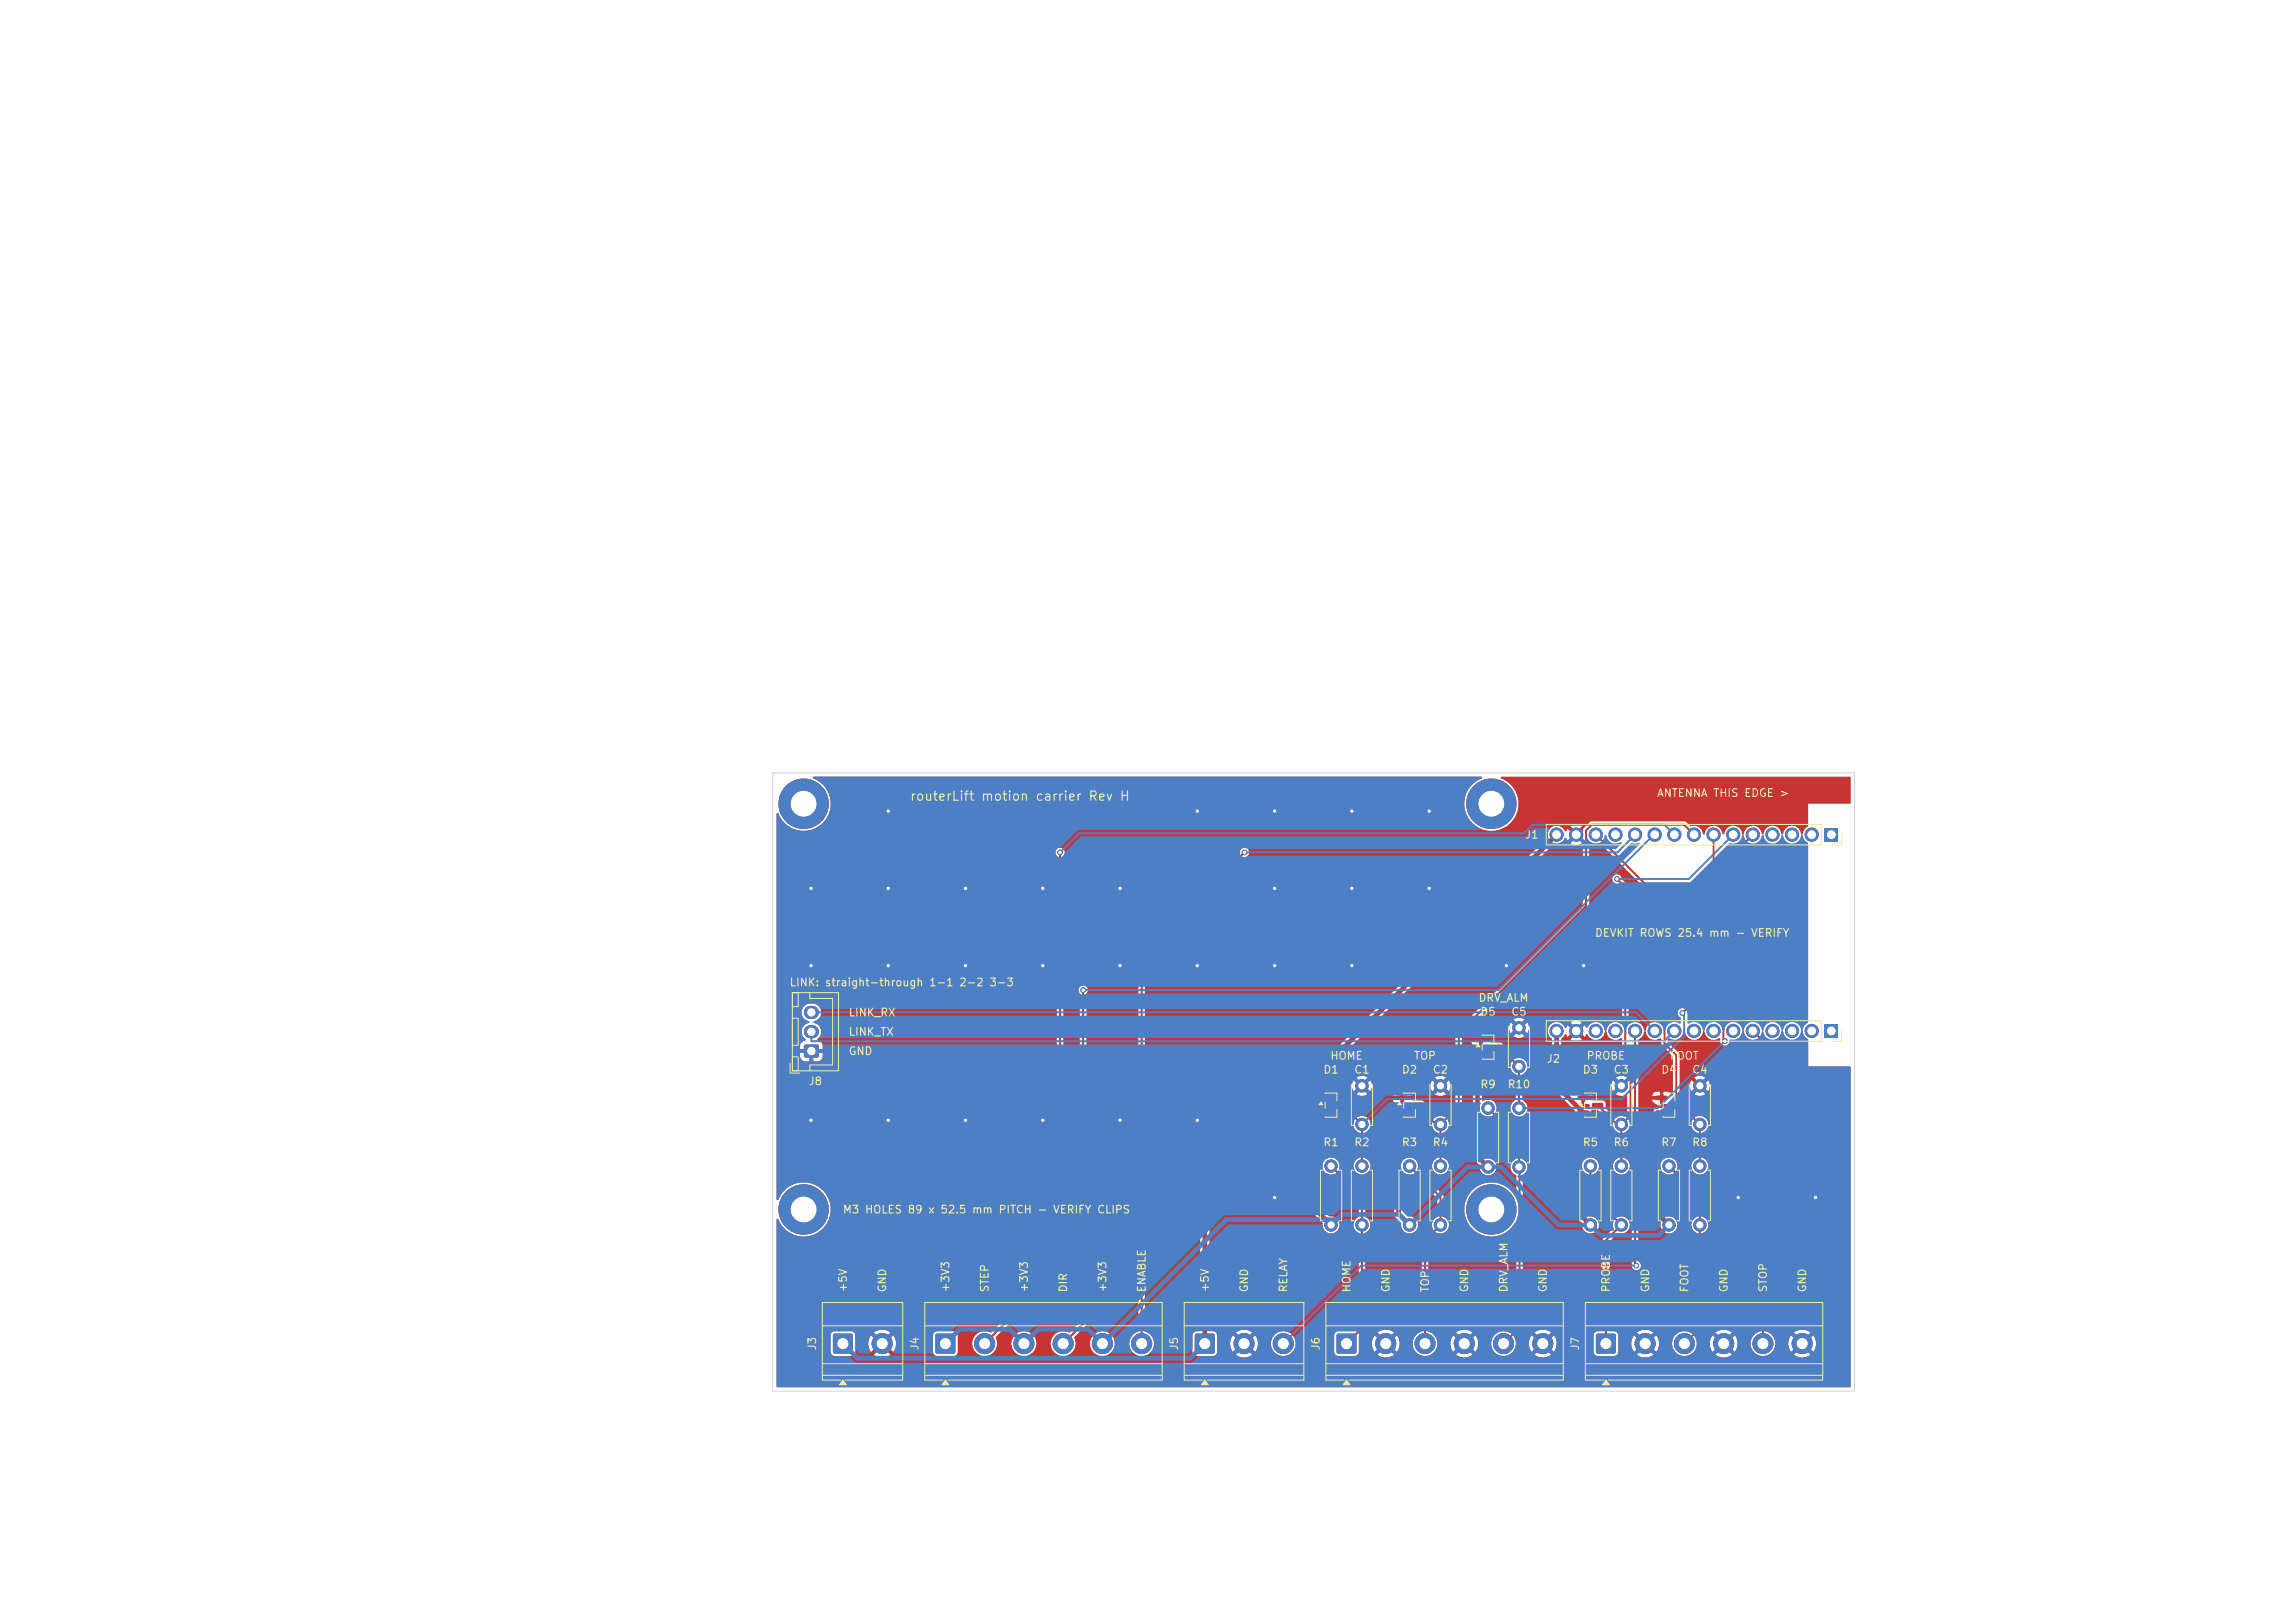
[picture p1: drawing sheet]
<svg xmlns="http://www.w3.org/2000/svg" width="297mm" height="210mm" viewBox="0 0 297 210" stroke-linecap="round" stroke-linejoin="round" font-family="sans-serif">
<defs><g id="words">
<text font-size="1.2" fill="#f2eda1" x="117.7" y="103.9">routerLift motion carrier Rev H</text>
<g font-size="1" fill="#f2eda1">
<text x="214.4" y="103.4">ANTENNA THIS EDGE &gt;</text>
<text x="197.3" y="108.8">J1</text>
<text x="206.3" y="121.5">DEVKIT ROWS 25.4 mm - VERIFY</text>
<text x="102.1" y="127.9">LINK: straight-through 1-1 2-2 3-3</text>
<text x="109.7" y="131.8">LINK_RX</text>
<text x="191.3" y="129.9">DRV_ALM</text>
<text x="191.5" y="131.7">D5</text>
<text x="195.5" y="131.7">C5</text>
<text x="109.7" y="134.3">LINK_TX</text>
<text x="109.7" y="136.8">GND</text>
<text x="172.1" y="137.4">HOME</text>
<text x="182.9" y="137.4">TOP</text>
<text x="200.1" y="137.8">J2</text>
<text x="205.2" y="137.4">PROBE</text>
<text x="216" y="137.4">FOOT</text>
<text x="104.6" y="140.7">J8</text>
<text x="171.2" y="139.2">D1</text>
<text x="175.2" y="139.2">C1</text>
<text x="181.3" y="139.2">D2</text>
<text x="185.3" y="139.2">C2</text>
<text x="191.5" y="141.1">R9</text>
<text x="195" y="141.1">R10</text>
<text x="204.7" y="139.2">D3</text>
<text x="208.7" y="139.2">C3</text>
<text x="214.9" y="139.2">D4</text>
<text x="218.9" y="139.2">C4</text>
<text x="171.2" y="148.6">R1</text>
<text x="175.2" y="148.6">R2</text>
<text x="181.3" y="148.6">R3</text>
<text x="185.3" y="148.6">R4</text>
<text x="204.7" y="148.6">R5</text>
<text x="208.7" y="148.6">R6</text>
<text x="214.9" y="148.6">R7</text>
<text x="218.9" y="148.6">R8</text>
<text x="109" y="157.3">M3 HOLES 89 x 52.5 mm PITCH - VERIFY CLIPS</text>
<text x="109.8" y="167.3" transform="rotate(-90 109.8 167.3)">+5V</text>
<text x="114.9" y="167.3" transform="rotate(-90 114.9 167.3)">GND</text>
<text x="123.1" y="167.3" transform="rotate(-90 123.1 167.3)">+3V3</text>
<text x="128.2" y="167.3" transform="rotate(-90 128.2 167.3)">STEP</text>
<text x="133.3" y="167.3" transform="rotate(-90 133.3 167.3)">+3V3</text>
<text x="138.3" y="167.3" transform="rotate(-90 138.3 167.3)">DIR</text>
<text x="143.4" y="167.3" transform="rotate(-90 143.4 167.3)">+3V3</text>
<text x="148.5" y="167.3" transform="rotate(-90 148.5 167.3)">ENABLE</text>
<text x="156.7" y="167.3" transform="rotate(-90 156.7 167.3)">+5V</text>
<text x="161.8" y="167.3" transform="rotate(-90 161.8 167.3)">GND</text>
<text x="166.8" y="167.3" transform="rotate(-90 166.8 167.3)">RELAY</text>
<text x="175" y="167.3" transform="rotate(-90 175 167.3)">HOME</text>
<text x="180.1" y="167.3" transform="rotate(-90 180.1 167.3)">GND</text>
<text x="185.2" y="167.3" transform="rotate(-90 185.2 167.3)">TOP</text>
<text x="190.3" y="167.3" transform="rotate(-90 190.3 167.3)">GND</text>
<text x="195.3" y="167.3" transform="rotate(-90 195.3 167.3)">DRV_ALM</text>
<text x="200.4" y="167.3" transform="rotate(-90 200.4 167.3)">GND</text>
<text x="208.6" y="167.3" transform="rotate(-90 208.6 167.3)">PROBE</text>
<text x="213.7" y="167.3" transform="rotate(-90 213.7 167.3)">GND</text>
<text x="218.7" y="167.3" transform="rotate(-90 218.7 167.3)">FOOT</text>
<text x="223.8" y="167.3" transform="rotate(-90 223.8 167.3)">GND</text>
<text x="228.9" y="167.3" transform="rotate(-90 228.9 167.3)">STOP</text>
<text x="234" y="167.3" transform="rotate(-90 234 167.3)">GND</text>
<text x="105.9" y="174.8" transform="rotate(-90 105.9 174.8)">J3</text>
<text x="119.1" y="174.8" transform="rotate(-90 119.1 174.8)">J4</text>
<text x="152.7" y="174.8" transform="rotate(-90 152.7 174.8)">J5</text>
<text x="171" y="174.8" transform="rotate(-90 171 174.8)">J6</text>
<text x="204.6" y="174.8" transform="rotate(-90 204.6 174.8)">J7</text>
</g>
</g></defs>
<g fill="#c83434" stroke="#c83434" stroke-width=".13">
<circle cx="104" cy="104" r="3.2"/>
<circle cx="216" cy="158.5" r=".8"/>
<circle cx="216" cy="150.9" r=".8"/>
</g>
<g fill="#c83434">
<path d="M190.9 134.3h1.4l.1 .1v.4l-.2 .1-1.2-.1-.1-.1z"/>
<path d="M190.9 136.2h1.4l.1 .1v.4l-.2 .1-1.2-.1-.1-.1z"/>
<path d="M192.8 135.2h1.4v.2v.3l-.1 .1h-1.2l-.1-.1z"/>
</g>
<circle cx="104" cy="156.5" r="3.2" fill="#c83434" stroke="#c83434" stroke-width=".13"/>
<path d="M104.1 135.2h.2h1.4h.2l.1 .2-.1 1.4-.2 .1h-1.4l-.2-.1-.1-.2z" fill="#c83434"/>
<path d="M104.9 133.5h.2M104.9 131h.2" fill="none" stroke="#c83434" stroke-width="1.7"/>
<path d="M107.9 172.6h.1h2.1h.2l.1 .2v2.1l-.1 .2-.2 .1h-2.1l-.1-.1-.1-.2v-2.1z" fill="#c83434"/>
<circle cx="114.2" cy="173.9" r="1.3" fill="#c83434" stroke="#c83434" stroke-width=".13"/>
<g fill="#c83434">
<path d="M214.4 141.8h1.3l.1 .1v.4l-.2 .1-1.2-.1-.1-.1z"/>
<path d="M214.4 143.7h1.3l.1 .1v.4l-.2 .1-1.2-.1-.1-.1z"/>
<path d="M216.2 142.7h1.4l.1 .2-.1 .3-.1 .1h-1.2l-.1-.1z"/>
</g>
<g fill="#c83434" stroke="#c83434" stroke-width=".13">
<circle cx="209.8" cy="145.5" r=".8"/>
<circle cx="209.8" cy="140.5" r=".8"/>
</g>
<path d="M236.1 132.6h1.8v1.7h-1.8z" fill="#c83434"/>
<g fill="#c83434" stroke="#c83434" stroke-width=".13">
<circle cx="234.5" cy="133.4" r=".85"/>
<circle cx="231.9" cy="133.4" r=".85"/>
<circle cx="229.4" cy="133.4" r=".85"/>
<circle cx="226.8" cy="133.4" r=".85"/>
<circle cx="224.3" cy="133.4" r=".85"/>
<circle cx="221.8" cy="133.4" r=".85"/>
<circle cx="219.2" cy="133.4" r=".85"/>
<circle cx="216.7" cy="133.4" r=".85"/>
<circle cx="214.1" cy="133.4" r=".85"/>
<circle cx="211.6" cy="133.4" r=".85"/>
<circle cx="209.1" cy="133.4" r=".85"/>
<circle cx="206.5" cy="133.4" r=".85"/>
<circle cx="204" cy="133.4" r=".85"/>
<circle cx="201.4" cy="133.4" r=".85"/>
</g>
<path d="M206.6 172.6h.2h2.1h.2v.2v2.1v.2l-.2 .1h-2.1l-.2-.1-.1-.2v-2.1z" fill="#c83434"/>
<g fill="#c83434" stroke="#c83434" stroke-width=".13">
<circle cx="212.9" cy="173.9" r="1.3"/>
<circle cx="218" cy="173.9" r="1.3"/>
<circle cx="223.1" cy="173.9" r="1.3"/>
<circle cx="228.1" cy="173.9" r="1.3"/>
<circle cx="233.2" cy="173.9" r="1.3"/>
<circle cx="186.4" cy="145.5" r=".8"/>
<circle cx="186.4" cy="140.5" r=".8"/>
<circle cx="182.4" cy="158.5" r=".8"/>
<circle cx="182.4" cy="150.9" r=".8"/>
</g>
<g fill="#c83434">
<path d="M170.6 141.8h1.4l.1 .1-.1 .4-.1 .1-1.2-.1-.1-.1z"/>
<path d="M170.6 143.7h1.4l.1 .1-.1 .4-.1 .1-1.2-.1-.1-.1z"/>
<path d="M172.5 142.7h1.3l.1 .2v.3l-.1 .1h-1.3v-.1z"/>
<path d="M236.1 107.2h1.8v1.7h-1.8z"/>
</g>
<g fill="#c83434" stroke="#c83434" stroke-width=".13">
<circle cx="234.5" cy="108" r=".85"/>
<circle cx="231.9" cy="108" r=".85"/>
<circle cx="229.4" cy="108" r=".85"/>
<circle cx="226.8" cy="108" r=".85"/>
<circle cx="224.3" cy="108" r=".85"/>
<circle cx="221.8" cy="108" r=".85"/>
<circle cx="219.2" cy="108" r=".85"/>
<circle cx="216.7" cy="108" r=".85"/>
<circle cx="214.1" cy="108" r=".85"/>
<circle cx="211.6" cy="108" r=".85"/>
<circle cx="209.1" cy="108" r=".85"/>
<circle cx="206.5" cy="108" r=".85"/>
<circle cx="204" cy="108" r=".85"/>
<circle cx="201.4" cy="108" r=".85"/>
<circle cx="186.4" cy="158.5" r=".8"/>
<circle cx="186.4" cy="150.9" r=".8"/>
<circle cx="193" cy="104" r="3.2"/>
<circle cx="220" cy="145.5" r=".8"/>
<circle cx="220" cy="140.5" r=".8"/>
<circle cx="196.6" cy="138" r=".8"/>
<circle cx="196.6" cy="133" r=".8"/>
<circle cx="209.8" cy="158.5" r=".8"/>
<circle cx="209.8" cy="150.9" r=".8"/>
</g>
<g fill="#c83434">
<path d="M204.2 141.8h1.3l.1 .1v.4l-.1 .1-1.3-.1-.1-.1z"/>
<path d="M204.2 143.7h1.3l.1 .1v.4l-.1 .1-1.3-.1-.1-.1z"/>
<path d="M206.1 142.7h1.3l.1 .2v.3l-.2 .1h-1.2l-.1-.1z"/>
</g>
<g fill="#c83434" stroke="#c83434" stroke-width=".13">
<circle cx="176.3" cy="145.5" r=".8"/>
<circle cx="176.3" cy="140.5" r=".8"/>
<circle cx="192.6" cy="151" r=".8"/>
<circle cx="192.6" cy="143.4" r=".8"/>
<circle cx="172.3" cy="158.5" r=".8"/>
<circle cx="172.3" cy="150.9" r=".8"/>
<circle cx="205.8" cy="158.5" r=".8"/>
<circle cx="205.8" cy="150.9" r=".8"/>
</g>
<path d="M121.1 172.6h.2h2.1h.2v.2v2.1v.2l-.2 .1h-2.1l-.2-.1-.1-.2v-2.1z" fill="#c83434"/>
<g fill="#c83434" stroke="#c83434" stroke-width=".13">
<circle cx="127.4" cy="173.9" r="1.3"/>
<circle cx="132.5" cy="173.9" r="1.3"/>
<circle cx="137.6" cy="173.9" r="1.3"/>
<circle cx="142.7" cy="173.9" r="1.3"/>
<circle cx="147.7" cy="173.9" r="1.3"/>
</g>
<g fill="#c83434">
<path d="M180.8 141.8h1.3l.1 .1v.4l-.1 .1-1.3-.1-.1-.1z"/>
<path d="M180.8 143.7h1.3l.1 .1v.4l-.1 .1-1.3-.1-.1-.1z"/>
<path d="M182.7 142.7h1.3l.1 .2v.3l-.2 .1h-1.2l-.1-.1z"/>
<path d="M154.7 172.6h.2h2.1h.1l.1 .2v2.1l-.1 .2-.1 .1h-2.1l-.2-.1-.1-.2v-2.1z"/>
</g>
<g fill="#c83434" stroke="#c83434" stroke-width=".13">
<circle cx="161" cy="173.9" r="1.3"/>
<circle cx="166.1" cy="173.9" r="1.3"/>
<circle cx="196.6" cy="151" r=".8"/>
<circle cx="196.6" cy="143.4" r=".8"/>
<circle cx="176.3" cy="158.5" r=".8"/>
<circle cx="176.3" cy="150.9" r=".8"/>
<circle cx="193" cy="156.5" r="3.2"/>
</g>
<path d="M173 172.6h.2h2.1h.2l.1 .2v2.1l-.1 .2-.2 .1h-2.1l-.2-.1v-.2v-2.1z" fill="#c83434"/>
<g fill="#c83434" stroke="#c83434" stroke-width=".13">
<circle cx="179.3" cy="173.9" r="1.3"/>
<circle cx="184.4" cy="173.9" r="1.3"/>
<circle cx="189.5" cy="173.9" r="1.3"/>
<circle cx="194.6" cy="173.9" r="1.3"/>
<circle cx="199.7" cy="173.9" r="1.3"/>
<circle cx="220" cy="158.5" r=".8"/>
<circle cx="220" cy="150.9" r=".8"/>
<circle cx="144.9" cy="124.9" r=".3"/>
<circle cx="134.9" cy="114.9" r=".3"/>
<circle cx="205" cy="124.9" r=".3"/>
<circle cx="185" cy="114.9" r=".3"/>
<circle cx="234.9" cy="154.9" r=".3"/>
<circle cx="164.9" cy="105" r=".3"/>
<circle cx="174.9" cy="124.9" r=".3"/>
<circle cx="115" cy="105" r=".3"/>
<circle cx="124.9" cy="124.9" r=".3"/>
<circle cx="154.9" cy="105" r=".3"/>
<circle cx="124.9" cy="114.9" r=".3"/>
<circle cx="134.9" cy="144.9" r=".3"/>
<circle cx="174.9" cy="105" r=".3"/>
<circle cx="105" cy="124.9" r=".3"/>
<circle cx="195" cy="124.9" r=".3"/>
<circle cx="164.9" cy="114.9" r=".3"/>
<circle cx="164.9" cy="124.9" r=".3"/>
<circle cx="154.9" cy="124.9" r=".3"/>
<circle cx="185" cy="105" r=".3"/>
<circle cx="174.9" cy="114.9" r=".3"/>
<circle cx="225" cy="154.9" r=".3"/>
<circle cx="154.9" cy="144.9" r=".3"/>
<circle cx="114.9" cy="144.9" r=".3"/>
<circle cx="105" cy="114.9" r=".3"/>
<circle cx="144.9" cy="114.9" r=".3"/>
<circle cx="134.9" cy="124.9" r=".3"/>
<circle cx="144.9" cy="144.9" r=".3"/>
<circle cx="164.9" cy="154.9" r=".3"/>
<circle cx="115" cy="114.9" r=".3"/>
<circle cx="124.9" cy="144.9" r=".3"/>
<circle cx="105" cy="144.9" r=".3"/>
<circle cx="115" cy="124.9" r=".3"/>
<circle cx="223.2" cy="134.7" r=".3"/>
<circle cx="209.3" cy="113.7" r=".3"/>
<circle cx="211.8" cy="163.8" r=".3"/>
<circle cx="217.7" cy="131.1" r=".3"/>
<circle cx="137.2" cy="110.3" r=".3"/>
<circle cx="140.2" cy="128.1" r=".3"/>
<circle cx="161.1" cy="110.3" r=".3"/>
</g>
<path d="M201.4 108l-45.5 45.5v20.4M191.6 136.5l-.4 .4v12.7l1.4 1.4M201.4 133.4v7.1l3.5 3.5-.5 .4v12.7l1.4 1.4M171.3 144l-.4 .4v12.7l1.4 1.4M181.5 144l-.5 .4v12.7l1.4 1.4M215 144l-.4 .4v12.7l1.4 1.4" fill="none" stroke="#c83434" stroke-width=".6"/>
<g fill="none" stroke="#c83434" stroke-width=".25">
<path d="M137.2 110.3v53.8l-9.8 9.8M161.1 110.3l-13.4 13.3v50.3M206.5 108l8.9 8.9v18.1l1.5 1.5v6.5h.6l2.5 2.5v5.4M209.3 113.7l1 1.1v21.9l.7 .7v6.9l-1.2 1.2M219.2 108l-1.3-1.3h-11.9l-.8 .8v9.7l-16.4 16.5v9.4l-2.4 2.4M221.8 108v19l-4.1 4.1M226.8 108l-3.8 3.8v22.7l.2 .2M140.2 128.1v43.2l-2.6 2.6M193.5 135.5h.6l2.5 2.5v5.4M211.6 133.4v30.2l.2 .2M226.8 133.4l1.3 1.3v39.2M172.3 150.9l4 4v17l-2 2"/>
<path d="M173.2 143h.6l2.5 2.5v5.4M182.4 150.9l4 4v3.6l-2 2v13.4M183.4 143l2.5 2.5h.5M186.4 145.5v5.4M192.6 143.4l4 4v24.4l-2 2.1M205.8 150.9v3.6l4 4-2 2v13.4M206.8 143l2.5 2.5h.5M209.8 145.5v5.4M216 150.9l4 4v17l-2 2"/>
</g>
<g fill="#c83434">
<path d="M100.5 105.3l.1-.1a3.5 3.5 0 0 0 5.8 1.3 3.5 3.5 0 0 0-1.2-5.8v-.1l.1-.1h86.4l.1 .1a3.5 3.5 0 0 0-.9 6.2 3.5 3.5 0 0 0 5.6-2.6 3.6 3.6 0 0 0-2.3-3.5v-.1l.1-.1h45.1l.1 3.4-5.5 .1v2.9l-.1 .1a1.5 1.5 0 0 0-.7 1h-.1a1.18 1.18 0 0 0-1.2-1.2 1.18 1.18 0 0 0-1.2 1.2h-.1a1.35 1.35 0 0 0-1.3-1.2 1.21 1.21 0 0 0-1.1 1.2h-.1a1.35 1.35 0 0 0-1.4-1.2 1.21 1.21 0 0 0-1 1.2h-.2a1.35 1.35 0 0 0-1.3-1.2 1.21 1.21 0 0 0-1.1 1.2h-.1a1.35 1.35 0 0 0-1.3-1.2 1.21 1.21 0 0 0-1.1 1.2h-.1a1.35 1.35 0 0 0-1.4-1.2l-.3 .1-.8-.6h-12l-.3 .1-.8 .8-.1 .3-.3 .4-.2-.3-.2-.1 .6-.6a1.33 1.33 0 0 0-1.5 0l.7 .6-.2 .1-.2 .3-.6-.7-.2 .4-.2-.1a1.18 1.18 0 0 0-1.5-.6 1.18 1.18 0 0 0-.7 1.4l-44.9 44.9-.1 .2v18.7l-.1 .1-.6 .1-.3 .4v2.3l.2 .3 .2 .1h2.4l.3-.1 .1-.3v-1.3h1.7l.1 .7 .3 .5 .8-.8 .3 .4-.8 .8 .1 .1a1.79 1.79 0 0 0 2.1-.1l-.9-.8 .4-.4 .8 .8 .3-.5 .1-.7h1.7v.3a1.61 1.61 0 0 0 2.4 1.2 1.61 1.61 0 0 0 0-2.7 1.61 1.61 0 0 0-2.4 1.2h-1.7l-.1-.4-.3-.5-.8 .8-.4-.3 .9-.9h-.1a1.79 1.79 0 0 0-2.1 0l.8 .9-.3 .3-.8-.8-.3 .5-.1 .4h-1.7l-.1-1.2-.3-.2-.6-.1v-15h13.8l.1 .3 .7 .7a1.13 1.13 0 0 0 1 1.4 1.13 1.13 0 0 0 1.3-1.2 1.13 1.13 0 0 0-1.4-1l-.5-.6v-4.9v-.1h.1a1.47 1.47 0 0 0 1.1 .2l3.1 3v2.4a1.22 1.22 0 0 0-.6 1.1 1.22 1.22 0 0 0 .6 1.1v12l-.6 .7h-2l-.4 .1-.1 .4v2.2l.1 .3 .3 .1h2.3l.3-.1 .1-.3 .1-1.3h1.6l.1 .7 .3 .5 .8-.8 .4 .4-.8 .8v.1a1.79 1.79 0 0 0 2.1-.1l-.8-.8 .3-.4 .9 .8a1.79 1.79 0 0 0 0-2.1l-.9 .8-.3-.3 .8-.9h-.1a1.79 1.79 0 0 0-2 0l.8 .9-.4 .3-.8-.8-.3 .5-.1 .4h-1.6v-.9l.7-.7 .1-.2v-12.4a1.13 1.13 0 0 0 .7-1 1.13 1.13 0 0 0-.7-1v-2.8l-3.4-3.4a1.13 1.13 0 0 0-.4-1.3 1.13 1.13 0 0 0-1.3 0l-.1-.1v-5.2l.1-.1h.4a.45 .45 0 0 0 .4-.4v-.6h1.4l1.4 1.5a1.29 1.29 0 0 0 .6 1.5v3.3a1.11 1.11 0 0 0-.4 1.7 1.11 1.11 0 0 0 1.7-.1 1.11 1.11 0 0 0-.4-1.7v-3.2v-.1a1.11 1.11 0 0 0 .6-1.5 1.11 1.11 0 0 0-1.5-.5l-1.5-1.6-.1-.3-.2-.2h-1.3l-.1-.1h7.6l.3 .4 .3 .2h.4v-.6h-9.6v.6h.5v.4h-1.4l-.3 .2-.1 .2v.6v12.9h-13.8v-3.4l11.5-11.5h2.1l.1 .3 .3 .2 .6 .1v-.6h-3.1l.5-.5h4.1a.65 .65 0 0 0-.6-.6h-.4v.6h-.5v-.6l-.6 .1-.3 .2-.1 .3h-1.6l1.4-1.4h5.1v.4l.2 .4 .7-.7v.2l.3 .2-.7 .7 .7 .2h6.5a.65 .65 0 0 0-.6-.6h-.4v.6h-.5v-.6l-.6 .1-.2 .2-.2 .3h-3.8l.6-.2-.7-.7 .3-.2 .1-.2 .6 .7 .2-.4 .1-.4h7.5v.4l.2 .4 .7-.7 .1 .2 .3 .2-.7 .7a1.29 1.29 0 0 0 1.4 0l-.6-.7 .2-.2 .1-.2 .7 .7a1.29 1.29 0 0 0 0-1.4l-.7 .7-.1-.3-.2-.1 .6-.7a1.29 1.29 0 0 0-1.4 0l.7 .7-.2 .1-.2 .3-.7-.7-.2 .6h-7.5l-.3-.6-.6 .7-.2-.3-.2-.1 .6-.7a1.29 1.29 0 0 0-1.4 0l.7 .7-.2 .1-.1 .3-.7-.7-.2 .6h-5.1l31.2-31.2 .2-.1a1.19 1.19 0 0 0 1.2-.7h.2l.2 .4 .6-.7 .1 .2 .3 .2-.7 .6a1.4 1.4 0 0 0 1.5 .1l.1 .1v7.8l-16.4 16.3v.2v9.3l-1.5 1.5h-.2a1.52 1.52 0 0 0-1.1 .2l-1.2-1.2-.1-.8-.3-.2-2.3-.1v.6h.5l.1 .4-1.5 .1-.2 .1-.2 .2v13.5l.1 .3 .8 .7a1.13 1.13 0 0 0 1 1.4 1.13 1.13 0 0 0 1.2-1.2 1.13 1.13 0 0 0-1.4-1l-.5-.6v-4.9l.1-.1h.1a1.47 1.47 0 0 0 1.1 .2l3.1 3v2.4a1.39 1.39 0 0 0-.7 1.6l-1.2 1.2-.1 .2v11.9a1.61 1.61 0 0 0-1.2 1.9 1.61 1.61 0 0 0 1.8 1.2 1.61 1.61 0 0 0 1.4-1.7h1.7l.1 .7 .3 .5 .8-.8 .3 .4-.8 .8a1.78 1.78 0 0 0 2.2 0l-.9-.8 .4-.4 .8 .8h.1a1.79 1.79 0 0 0-.1-2.1l-.8 .8-.4-.3 .9-.9h-.1a1.79 1.79 0 0 0-2.1 0l.8 .9-.3 .3-.8-.8-.3 .5-.1 .4h-1.7a1.9 1.9 0 0 0-1.2-1.5v-11.5l1.2-1.2a1.12 1.12 0 0 0 1.4-.6 1.12 1.12 0 0 0-.5-1.4l-.1-1.2h2.7v.4a3.5 3.5 0 0 0 2.7 3.2 3.5 3.5 0 0 0 3.8-1.6l.2 .1v13.2l-.8 .8h-.1a1.6 1.6 0 0 0-2.3 1 1.6 1.6 0 0 0 1.4 2.1 1.6 1.6 0 0 0 1.8-1.8h1.7v.7l.3 .5 .9-.8 .3 .4-.8 .8a1.78 1.78 0 0 0 2.1 0l-.8-.8 .4-.4 .8 .8h.1a1.79 1.79 0 0 0-.1-2.1l-.8 .8-.4-.3 .8-.9a1.79 1.79 0 0 0-2.1 0l.8 .9-.3 .3-.9-.8-.3 .5v.4h-1.7l-.2-.7 1-1 .1-.2v-19.8a1.13 1.13 0 0 0 .6-1 1.13 1.13 0 0 0-.7-1v-2.8l-3.4-3.4a1.13 1.13 0 0 0-.3-1.3 1.13 1.13 0 0 0-1.4 0l-.1-.2v-5.1l.1-.1h.4a.45 .45 0 0 0 .4-.4v-.6h1.4l1.4 1.5a1.29 1.29 0 0 0 .6 1.5v3.3a1.11 1.11 0 0 0-.4 1.7 1.11 1.11 0 0 0 1.8-.1 1.11 1.11 0 0 0-.5-1.7v-3.2l.1-.1a1.11 1.11 0 0 0 .5-1.5 1.11 1.11 0 0 0-1.4-.5l-1.6-1.6-.2-.4-.2-.1-2.3-.1v.6h.5l.1 .4-1.5 .1-.3 .1-.1 .2v13.5l.1 .3 .8 .7a1.13 1.13 0 0 0 1 1.4 1.13 1.13 0 0 0 1.2-1.2 1.13 1.13 0 0 0-1.4-1l-.5-.6v-4.9l.2-.1a1.5 1.5 0 0 0 1 .2l3.1 3v2.4a1.18 1.18 0 0 0-.1 2l.2 .2v2.5l-.1 .1a3.5 3.5 0 0 0-3.9-1.6 3.5 3.5 0 0 0-2.7 3.2h-2.7v-1.5v-.2l-3.3-3.3a1.13 1.13 0 0 0-.4-1.3 1.13 1.13 0 0 0-1.4 0l-.1-.1v-5.2l.2-.1h.3a.45 .45 0 0 0 .4-.4l.1-.6h.8l1.9 2a1.64 1.64 0 0 0 .7 1v3.3a1.11 1.11 0 0 0-.5 1.7 1.11 1.11 0 0 0 1.8-.1 1.11 1.11 0 0 0-.4-1.7l-.1-3.2 .1-.1a1.26 1.26 0 0 0 .6-1.5l1.6-1.6 .1-.2v-8.4h1.2l.1 .3 .3 .2 .6 .1v-.6h-2.2v-.5h3.7a.65 .65 0 0 0-.6-.5h-.4v.5h-.5v-.5h-.6l-.3 .2-.1 .3h-1.2v-.4l1-1h5.1v.4l.2 .4 .7-.7 .1 .2 .2 .2-.7 .7a1.29 1.29 0 0 0 1.5 0l-.7-.7 .3-.2 .1-.2 .7 .7a1.29 1.29 0 0 0 0-1.4l-.7 .7-.1-.2-.3-.2 .7-.7a1.29 1.29 0 0 0-1.5 0l.7 .7-.2 .2-.1 .2-.7-.7-.2 .6h-5.1l15.4-15.4 .1-.2v-8.2l.1-.2 .6 .3 .6-.1 8 8v15.2l-.1 .2a1.24 1.24 0 0 0-1.9 .9h-.2a1.35 1.35 0 0 0-1.3-1.2l-.6 .3-.1-.2v-17.5l-.1-.3-.8-.7a.62 .62 0 0 0-.6-.7 .62 .62 0 0 0-.7 .7 .62 .62 0 0 0 .7 .6l.6 .6v17.3l-.1 .2a1.24 1.24 0 0 0-1.9 .9h-.1a1.35 1.35 0 0 0-1.4-1.2 1.49 1.49 0 0 0-1 .8l-.3-.4-.6 .7-.2-.3-.2-.1 .6-.6v-.1a1.34 1.34 0 0 0-1.5 .1l.7 .6-.2 .1-.2 .3-.6-.7-.2 .3a.23 .23 0 0 1-.2 0 .23 .23 0 0 1-.1-.2 1.18 1.18 0 0 0-1.8 0 1.18 1.18 0 0 0 .2 1.7l.1 6.3 2.9 3.1v13.4l.2 .3 .7 .8a1.12 1.12 0 0 0 1.1 1.3 1.12 1.12 0 0 0 1.2-1.3 1.12 1.12 0 0 0-1.4-.9l-.6-.6v-4.9a.19 .19 0 0 1 .2-.1 .19 .19 0 0 1 .2 .2v2.7l3.4 3.4v.9l-1.3 1.2-.1 .2v11.7l-.1 .2h-.7l-.3 .2-.1 2.5 .2 .3 .2 .1h2.4l.3-.1 .1-.3v-1.3h1.7l.1 .7 .3 .5 .8-.8 .4 .4-.9 .8 .1 .1a1.79 1.79 0 0 0 2.1-.1l-.8-.8 .3-.4 .8 .8h.1a1.79 1.79 0 0 0-.1-2.1l-.8 .8-.3-.3 .8-.9h-.1a1.79 1.79 0 0 0-2.1 0l.9 .9-.4 .3-.8-.8-.3 .5-.1 .4h-1.7v-1.2l-.4-.2h-.6l-.1-.2v-11.4l1.1-1.2a1.12 1.12 0 0 0 1.5-1 1.12 1.12 0 0 0-1.5-1l-3.1-3.1v-2.5a1.12 1.12 0 0 0 .5-1.6 1.12 1.12 0 0 0-1.6-.3l-.2-.2v-5.1l.2-.1h.3a.45 .45 0 0 0 .4-.4l.1-.6h.8l1.9 2a1.43 1.43 0 0 0 .7 1v3.3a1.11 1.11 0 0 0-.4 1.7 1.11 1.11 0 0 0 1.7-.1 1.11 1.11 0 0 0-.4-1.7v-3.2v-.1a1.26 1.26 0 0 0 .6-1.5l.2-.1 .1 .2v18.6a.61 .61 0 0 0 .4 .6 .61 .61 0 0 0 .7-.3 .61 .61 0 0 0-.3-.8v-20.9h1.8l.1 .3 .3 .2 .6 .1v-.6h-2.8v-.5h2.8v-.6l-.6 .1-.3 .2-.1 .3h-1.8v-7.2l.1-.2a1.68 1.68 0 0 0 .7-1h.2a1.19 1.19 0 0 0 1.9 .9l.1 .2 .1 .8 1.4 1.5v4.9l-.2 .1-.1-.3-.3-.2-.6-.1v1.7h.5l.1 .4-1.5 .1-.3 .1-.1 .2v13.5l.1 .3 .8 .7a1.13 1.13 0 0 0 1 1.4 1.13 1.13 0 0 0 1.2-1.2 1.13 1.13 0 0 0-1.4-1l-.5-.6v-4.9v-.1h.2a1.46 1.46 0 0 0 1.1 .2l3 3 .1 2.4a1.19 1.19 0 0 0-.3 2l.3 .2v12l-.8 .8h-.1a1.6 1.6 0 0 0-2.3 1 1.6 1.6 0 0 0 1.4 2.1 1.6 1.6 0 0 0 1.8-1.8h1.7l.1 .7 .2 .5 .9-.8 .3 .4-.8 .8a1.78 1.78 0 0 0 2.1 0l-.8-.8 .4-.4 .8 .8h.1a1.79 1.79 0 0 0-.1-2.1l-.8 .8-.4-.3 .8-.9a1.79 1.79 0 0 0-2.1 0l.8 .9-.3 .3-.9-.8-.2 .5-.1 .4h-1.7l-.2-.7 .9-.9 .1-.2v-12.4a1.13 1.13 0 0 0 .7-1 1.13 1.13 0 0 0-.7-1v-2.8l-3.4-3.4a1.13 1.13 0 0 0-.3-1.3 1.13 1.13 0 0 0-1.4 0l-.1-.1v-5.2l.1-.1h.4a.45 .45 0 0 0 .4-.4v-.6h1.4l1.4 1.5a1.29 1.29 0 0 0 .7 1.5l-.1 3.3a1.11 1.11 0 0 0-.4 1.7 1.11 1.11 0 0 0 1.8-.1 1.11 1.11 0 0 0-.5-1.7v-3.2l.1-.1a1.11 1.11 0 0 0 .5-1.5 1.11 1.11 0 0 0-1.4-.5l-1.6-1.7a.61 .61 0 0 0-.6-.5l-.1-1.9h1.4v.4l.2 .4 .7-.7 .1 .2 .2 .2-.6 .7a1.29 1.29 0 0 0 1.4 0l-.7-.7 .3-.2 .1-.2 .7 .7a1.29 1.29 0 0 0 0-1.4l-.7 .7-.2-.3-.2-.1 .7-.7a1.29 1.29 0 0 0-1.4 0l.6 .7-.2 .1-.1 .3-.7-.7-.2 .6h-1.4v-3.9v-.2l-1.4-1.4-.1-.4 .1-.2a1.25 1.25 0 0 0 2-.9h.1l.1 .1a1.17 1.17 0 0 0 1.2 1.1 1.17 1.17 0 0 0 1.1-1.2h.1l.1 .1a1.17 1.17 0 0 0 1.9 .8l.1 .1v.2a.63 .63 0 0 0 .6 .7 .63 .63 0 0 0 .6-.7l.2-.1a1.18 1.18 0 0 0 1.5-1.1h.1l.1 .1a1.18 1.18 0 0 0 1.6 1l.4 .4v37.4a1.61 1.61 0 0 0-1.1 1.9 1.61 1.61 0 0 0 1.8 1.2 1.61 1.61 0 0 0 1.3-1.7h1.7l.1 .7 .3 .5 .8-.8 .4 .4-.9 .8a1.78 1.78 0 0 0 2.2 0l-.8-.8 .3-.4 .9 .8a1.79 1.79 0 0 0 0-2.1l-.9 .8-.3-.3 .8-.9h-.1a1.79 1.79 0 0 0-2.1 0l.9 .9-.4 .3-.8-.8-.3 .5-.1 .4h-1.7a1.9 1.9 0 0 0-1.1-1.5v-37.6l-.1-.2 .1-.1a1.19 1.19 0 0 0 2-.9h.1l.1 .1a1.17 1.17 0 0 0 1.2 1.1 1.17 1.17 0 0 0 1.1-1.2h.1l.1 .1a1.39 1.39 0 0 0 .7 1v3.5h5.4l.1 .1v41.3l-.1 .1h-138.8l-.1-.1v-6.6h7v2.2l.1 .3 .4 .2 2.3-.1 .2-.1 .2-.3v-1.3h1.7l.1 .7 .2 .5 .9-.8 .3 .4-.8 .8 .1 .1a1.79 1.79 0 0 0 2-.1l-.8-.8 .4-.4 .8 .8h.1a1.79 1.79 0 0 0-.1-2.1l-.8 .8-.4-.3 .5-.5h5.8l.1 2.2 .1 .3 .4 .2 2.4-.1 .2-.4v-1.3h1.9v.3a1.61 1.61 0 0 0 1.8 1.5 1.61 1.61 0 0 0 1.4-1.8h1.9v.3a1.61 1.61 0 0 0 1.7 1.5 1.61 1.61 0 0 0 1.5-1.8h1.9v.3a1.61 1.61 0 0 0 1.7 1.5 1.61 1.61 0 0 0 1.5-1.8h1.9v.3a1.61 1.61 0 0 0 1.7 1.5 1.61 1.61 0 0 0 1.5-1.8h1.8v.3a1.61 1.61 0 0 0 2.7 1.1 1.61 1.61 0 0 0-.6-2.8v-48.5l12.8-12.9a.62 .62 0 0 0 .7-.6 .62 .62 0 0 0-.7-.6 .62 .62 0 0 0-.6 .6l-13 13-.1 .2v48.7l-.1 .1a1.59 1.59 0 0 0-1.1 1.4h-1.8l-.1-.2a1.61 1.61 0 0 0-1.7-1.2 1.61 1.61 0 0 0-1.4 1.4h-1.9l-.2-.6 1.5-1.6 .1-.2v-42.7a.62 .62 0 0 0 0-.9 .62 .62 0 0 0-.9 0 .62 .62 0 0 0 0 .9v42.4l-1.3 1.4h-.1a1.6 1.6 0 0 0-2.3 1.3h-1.9v-.2a1.61 1.61 0 0 0-1.7-1.2 1.61 1.61 0 0 0-1.5 1.4h-1.9l-.2-.6 8.7-8.7 .1-.3v-53.3a.62 .62 0 0 0 0-.9 .62 .62 0 0 0-.9 0 .62 .62 0 0 0 .1 .9v53.1l-8.5 8.5h-.2a1.6 1.6 0 0 0-2.3 1.3h-1.9v-1l-.1-.3-.3-.1h-2.2a.54 .54 0 0 0-.6 .5h-5.8l.3-.4a1.78 1.78 0 0 0-2.1 0l.8 .9-.3 .3-.9-.8-.2 .5-.1 .4h-1.7v-1l-.3-.4h-2.4a.54 .54 0 0 0-.5 .5h-7v-15l.1-.1h.1a3.5 3.5 0 0 0 5.4 1.6 3.5 3.5 0 0 0 0-5.6 3.5 3.5 0 0 0-5.4 1.6h-.1l-.1-.1v-19.8h3v.4h1.1l-.1 .1 .1 .3h-1.1a.91 .91 0 0 0 .3 1 .91 .91 0 0 0 1 .2v-1l.1 .1 .3-.1v1h.6a.83 .83 0 0 0 .7-1.2h-1.1l.1-.1-.1-.3h1.1v-.4a.93 .93 0 0 0-.7-.8v-.2a1.17 1.17 0 0 0 .4-1.2 1.17 1.17 0 0 0-.9-.9v-.1a1.2 1.2 0 0 0 1-1.1 1.2 1.2 0 0 0-.9-1.2 1.19 1.19 0 0 0-1.6 .6 1.19 1.19 0 0 0 .6 1.5l.3 .2v.1a1.22 1.22 0 0 0-.9 .9 1.22 1.22 0 0 0 .4 1.3v.1a.85 .85 0 0 0-.7 .8h-3z"/>
<path d="M202.5 133.8h.2l.2 .4 .6-.7 .1 .2 .3 .2-.7 .6a1.33 1.33 0 0 0 1.5 0l-.6-.6 .3-.2 .1-.2 .6 .7 .2-.4h.1a1.19 1.19 0 0 0 1.3 .7 1.19 1.19 0 0 0 1-1.1h.2a1.19 1.19 0 0 0 1.9 .9l.1 .2v2.3l.7 .8v1.6l-.1 .1a1.5 1.5 0 0 0-1.4 .1l.7 .7-.2 .1-.2 .3-.7-.7a1.29 1.29 0 0 0 0 1.4l.7-.7 .1 .2 .3 .2-.7 .7a1.63 1.63 0 0 0 1.4 .1l.1 2.4-.4 .4a1.36 1.36 0 0 0-1.2 .1l-1.2-1.2v-.6l-.2-.4-2.5-.1v.6h.6v.4l-.1 .1-.5-.1-.4-.4-.1-1.1h1.5l-.2-.4-.3-.1-.5-.1v.6h-.5v-.6l-.4 .1-.3 .1-.2 .3h-.2l-1.4-1.4-.1-5.9z"/>
</g>
<g fill="#4d7fc4" stroke="#4d7fc4" stroke-width=".13">
<circle cx="104" cy="104" r="3.2"/>
<circle cx="216" cy="158.5" r=".8"/>
<circle cx="216" cy="150.9" r=".8"/>
<circle cx="104" cy="156.5" r="3.2"/>
</g>
<path d="M104.1 135.2h.2h1.4h.2l.1 .2-.1 1.4-.2 .1h-1.4l-.2-.1-.1-.2z" fill="#4d7fc4"/>
<path d="M104.9 133.5h.2M104.9 131h.2" fill="none" stroke="#4d7fc4" stroke-width="1.7"/>
<path d="M107.9 172.6h.1h2.1h.2l.1 .2v2.1l-.1 .2-.2 .1h-2.1l-.1-.1-.1-.2v-2.1z" fill="#4d7fc4"/>
<g fill="#4d7fc4" stroke="#4d7fc4" stroke-width=".13">
<circle cx="114.2" cy="173.9" r="1.3"/>
<circle cx="209.8" cy="145.5" r=".8"/>
<circle cx="209.8" cy="140.5" r=".8"/>
</g>
<path d="M236.1 132.6h1.8v1.7h-1.8z" fill="#4d7fc4"/>
<g fill="#4d7fc4" stroke="#4d7fc4" stroke-width=".13">
<circle cx="234.5" cy="133.4" r=".85"/>
<circle cx="231.9" cy="133.4" r=".85"/>
<circle cx="229.4" cy="133.4" r=".85"/>
<circle cx="226.8" cy="133.4" r=".85"/>
<circle cx="224.3" cy="133.4" r=".85"/>
<circle cx="221.8" cy="133.4" r=".85"/>
<circle cx="219.2" cy="133.4" r=".85"/>
<circle cx="216.7" cy="133.4" r=".85"/>
<circle cx="214.1" cy="133.4" r=".85"/>
<circle cx="211.6" cy="133.4" r=".85"/>
<circle cx="209.1" cy="133.4" r=".85"/>
<circle cx="206.5" cy="133.4" r=".85"/>
<circle cx="204" cy="133.4" r=".85"/>
<circle cx="201.4" cy="133.4" r=".85"/>
</g>
<path d="M206.6 172.6h.2h2.1h.2v.2v2.1v.2l-.2 .1h-2.1l-.2-.1-.1-.2v-2.1z" fill="#4d7fc4"/>
<g fill="#4d7fc4" stroke="#4d7fc4" stroke-width=".13">
<circle cx="212.9" cy="173.9" r="1.3"/>
<circle cx="218" cy="173.9" r="1.3"/>
<circle cx="223.1" cy="173.9" r="1.3"/>
<circle cx="228.1" cy="173.9" r="1.3"/>
<circle cx="233.2" cy="173.9" r="1.3"/>
<circle cx="186.4" cy="145.5" r=".8"/>
<circle cx="186.4" cy="140.5" r=".8"/>
<circle cx="182.4" cy="158.5" r=".8"/>
<circle cx="182.4" cy="150.9" r=".8"/>
</g>
<path d="M236.1 107.2h1.8v1.7h-1.8z" fill="#4d7fc4"/>
<g fill="#4d7fc4" stroke="#4d7fc4" stroke-width=".13">
<circle cx="234.5" cy="108" r=".85"/>
<circle cx="231.9" cy="108" r=".85"/>
<circle cx="229.4" cy="108" r=".85"/>
<circle cx="226.8" cy="108" r=".85"/>
<circle cx="224.3" cy="108" r=".85"/>
<circle cx="221.8" cy="108" r=".85"/>
<circle cx="219.2" cy="108" r=".85"/>
<circle cx="216.7" cy="108" r=".85"/>
<circle cx="214.1" cy="108" r=".85"/>
<circle cx="211.6" cy="108" r=".85"/>
<circle cx="209.1" cy="108" r=".85"/>
<circle cx="206.5" cy="108" r=".85"/>
<circle cx="204" cy="108" r=".85"/>
<circle cx="201.4" cy="108" r=".85"/>
<circle cx="186.4" cy="158.5" r=".8"/>
<circle cx="186.4" cy="150.9" r=".8"/>
<circle cx="193" cy="104" r="3.2"/>
<circle cx="220" cy="145.5" r=".8"/>
<circle cx="220" cy="140.5" r=".8"/>
<circle cx="196.6" cy="138" r=".8"/>
<circle cx="196.6" cy="133" r=".8"/>
<circle cx="209.8" cy="158.5" r=".8"/>
<circle cx="209.8" cy="150.9" r=".8"/>
<circle cx="176.3" cy="145.5" r=".8"/>
<circle cx="176.3" cy="140.5" r=".8"/>
<circle cx="192.6" cy="151" r=".8"/>
<circle cx="192.6" cy="143.4" r=".8"/>
<circle cx="172.3" cy="158.5" r=".8"/>
<circle cx="172.3" cy="150.9" r=".8"/>
<circle cx="205.8" cy="158.5" r=".8"/>
<circle cx="205.8" cy="150.9" r=".8"/>
</g>
<path d="M121.1 172.6h.2h2.1h.2v.2v2.1v.2l-.2 .1h-2.1l-.2-.1-.1-.2v-2.1z" fill="#4d7fc4"/>
<g fill="#4d7fc4" stroke="#4d7fc4" stroke-width=".13">
<circle cx="127.4" cy="173.9" r="1.3"/>
<circle cx="132.5" cy="173.9" r="1.3"/>
<circle cx="137.6" cy="173.9" r="1.3"/>
<circle cx="142.7" cy="173.9" r="1.3"/>
<circle cx="147.7" cy="173.9" r="1.3"/>
</g>
<path d="M154.7 172.6h.2h2.1h.1l.1 .2v2.1l-.1 .2-.1 .1h-2.1l-.2-.1-.1-.2v-2.1z" fill="#4d7fc4"/>
<g fill="#4d7fc4" stroke="#4d7fc4" stroke-width=".13">
<circle cx="161" cy="173.9" r="1.3"/>
<circle cx="166.1" cy="173.9" r="1.3"/>
<circle cx="196.6" cy="151" r=".8"/>
<circle cx="196.6" cy="143.4" r=".8"/>
<circle cx="176.3" cy="158.5" r=".8"/>
<circle cx="176.3" cy="150.9" r=".8"/>
<circle cx="193" cy="156.5" r="3.2"/>
</g>
<path d="M173 172.6h.2h2.1h.2l.1 .2v2.1l-.1 .2-.2 .1h-2.1l-.2-.1v-.2v-2.1z" fill="#4d7fc4"/>
<g fill="#4d7fc4" stroke="#4d7fc4" stroke-width=".13">
<circle cx="179.3" cy="173.9" r="1.3"/>
<circle cx="184.4" cy="173.9" r="1.3"/>
<circle cx="189.5" cy="173.9" r="1.3"/>
<circle cx="194.6" cy="173.9" r="1.3"/>
<circle cx="199.7" cy="173.9" r="1.3"/>
<circle cx="220" cy="158.5" r=".8"/>
<circle cx="220" cy="150.9" r=".8"/>
<circle cx="144.9" cy="124.9" r=".3"/>
<circle cx="134.9" cy="114.9" r=".3"/>
<circle cx="205" cy="124.9" r=".3"/>
<circle cx="185" cy="114.9" r=".3"/>
<circle cx="234.9" cy="154.9" r=".3"/>
<circle cx="164.9" cy="105" r=".3"/>
<circle cx="174.9" cy="124.9" r=".3"/>
<circle cx="115" cy="105" r=".3"/>
<circle cx="124.9" cy="124.9" r=".3"/>
<circle cx="154.9" cy="105" r=".3"/>
<circle cx="124.9" cy="114.9" r=".3"/>
<circle cx="134.9" cy="144.9" r=".3"/>
<circle cx="174.9" cy="105" r=".3"/>
<circle cx="105" cy="124.9" r=".3"/>
<circle cx="195" cy="124.9" r=".3"/>
<circle cx="164.9" cy="114.9" r=".3"/>
<circle cx="164.9" cy="124.9" r=".3"/>
<circle cx="154.9" cy="124.9" r=".3"/>
<circle cx="185" cy="105" r=".3"/>
<circle cx="174.9" cy="114.9" r=".3"/>
<circle cx="225" cy="154.9" r=".3"/>
<circle cx="154.9" cy="144.9" r=".3"/>
<circle cx="114.9" cy="144.9" r=".3"/>
<circle cx="105" cy="114.9" r=".3"/>
<circle cx="144.9" cy="114.9" r=".3"/>
<circle cx="134.9" cy="124.9" r=".3"/>
<circle cx="144.9" cy="144.9" r=".3"/>
<circle cx="164.9" cy="154.9" r=".3"/>
<circle cx="115" cy="114.9" r=".3"/>
<circle cx="124.9" cy="144.9" r=".3"/>
<circle cx="105" cy="144.9" r=".3"/>
<circle cx="115" cy="124.9" r=".3"/>
<circle cx="223.2" cy="134.7" r=".3"/>
<circle cx="209.3" cy="113.7" r=".3"/>
<circle cx="211.8" cy="163.8" r=".3"/>
<circle cx="217.7" cy="131.1" r=".3"/>
<circle cx="137.2" cy="110.3" r=".3"/>
<circle cx="140.2" cy="128.1" r=".3"/>
<circle cx="161.1" cy="110.3" r=".3"/>
</g>
<path d="M172.3 158.5l1.3-1.4h7.5l1.3 1.4 7.5-7.5h4.3l7.5 7.5h4.1l1.4 1.4h7.4l1.4-1.4M172.9 157.8h-14.2l-16 16.1-1.9-1.9h-6.4l-1.9 1.9-1.8-1.9h-6.5l-1.9 1.9M109.1 173.9l1.9 1.8h43l1.9-1.8" fill="none" stroke="#4d7fc4" stroke-width=".6"/>
<path d="M211.6 108l-2.3 2.3h-48.2M214.1 108h-.1l-20.1 20.1h-53.7M216.7 108l-1.3-1.3h-17.1l-1.1 1.1h-57.5l-2.5 2.5M224.3 108l-5.7 5.7h-9.3M105 131h106.7l2.4 2.4M216.7 133.4l-1.3 1.3h-110.4v-1.2M217.7 131.1l.2 .2v2.8l-8 8.1h-30.3l-3.3 3.3M223.2 134.7l-8.7 8.7h-17.9M211.8 163.8h-35.6l-10.1 10.1" fill="none" stroke="#4d7fc4" stroke-width=".25"/>
<g fill="#4d7fc4">
<path d="M100.5 105.3l.1-.1a3.5 3.5 0 0 0 5.8 1.3 3.5 3.5 0 0 0-1.2-5.8v-.1l.1-.1h86.4l.1 .1a3.6 3.6 0 0 0-2.3 3.2 3.6 3.6 0 0 0 2 3.4l-.1 .2h-51.8l-.2 .1-2.2 2.2a.61 .61 0 0 0-.6 .7 .61 .61 0 0 0 .7 .5 .61 .61 0 0 0 .5-.6l2.1-2.1h57.4l.2-.1 1-.9 1.9-.1 .1 .1a1.19 1.19 0 0 0 .3 1.8 1.19 1.19 0 0 0 1.7-.6h.2l.2 .4 .6-.7 .1 .2 .3 .2-.7 .6a1.33 1.33 0 0 0 1.5 0l-.6-.6 .3-.2 .1-.2 .6 .7 .2-.4 .2 .1a1.17 1.17 0 0 0 1.2 .6 1.17 1.17 0 0 0 1-1.1h.1l.1 .1a1.23 1.23 0 0 0 1.9 .9v.2l-.7 .7h-47.6a.62 .62 0 0 0-.9-.1 .62 .62 0 0 0 0 .9 .62 .62 0 0 0 .9 0h47.9l.2-.1 1.5-1.5h1l.1 .1-18.5 18.5h-53.1a.62 .62 0 0 0-.8 0 .62 .62 0 0 0 0 .9 .62 .62 0 0 0 .8-.1h53.4h.2l14.4-14.4 .1-.1a.68 .68 0 0 0 1 .2l9-.1 5.1-5a1.27 1.27 0 0 0 1.6-1l.1-.1h.2a1.18 1.18 0 0 0 1.1 1.2 1.18 1.18 0 0 0 1.2-1.2h.1l.1 .1a1.17 1.17 0 0 0 1.2 1.1 1.17 1.17 0 0 0 1.2-1.2h.1l.1 .1a1.17 1.17 0 0 0 1.2 1.1 1.17 1.17 0 0 0 1.1-1.2h.1l.1 .1a1.48 1.48 0 0 0 .7 1v23.2a1.57 1.57 0 0 0-.8 1.1h-.1a1.18 1.18 0 0 0-1.2-1.2 1.18 1.18 0 0 0-1.2 1.2h-.1a1.35 1.35 0 0 0-1.3-1.2 1.21 1.21 0 0 0-1.1 1.2h-.1a1.35 1.35 0 0 0-1.4-1.2 1.21 1.21 0 0 0-1 1.2h-.2a1.35 1.35 0 0 0-1.3-1.2 1.21 1.21 0 0 0-1.1 1.2h-.1a1.35 1.35 0 0 0-1.3-1.2 1.21 1.21 0 0 0-1.1 1.2h-.1a1.35 1.35 0 0 0-1.4-1.2l-.6 .3-.1-.1-.1-1.3a.62 .62 0 0 0-.5-.6 .62 .62 0 0 0-.7 .4 .62 .62 0 0 0 .4 .8v.8a1.24 1.24 0 0 0-2 .9h-.1a1.35 1.35 0 0 0-1.4-1.2l-.4 .1-1.6-1.6-.2-.1h-105.5l-.1-.1a1.25 1.25 0 0 0-1.8-.6 1.25 1.25 0 0 0-.4 1.8l.3 .3 .4 .2v.1a1.22 1.22 0 0 0-.9 .9 1.22 1.22 0 0 0 .4 1.3v.1a.85 .85 0 0 0-.7 .8v.4h1.1l-.1 .1 .1 .3h-1.1a.91 .91 0 0 0 .3 1 .91 .91 0 0 0 1 .2v-1l.1 .1 .3-.1v1h.6a.83 .83 0 0 0 .7-1.2h-1.1l.1-.1-.1-.3h1.1v-.6h.1h108.8l.8-.7 .5 .1v.2l-5.4 5.4h-.2l-.2-.4-.7 .7-.1-.3-.2-.1 .7-.7a1.28 1.28 0 0 0-1.5 0l.7 .7-.2 .1-.2 .3-.7-.7a1.29 1.29 0 0 0 0 1.4l.7-.7 .1 .2 .3 .2-.8 .9h-21.7l-.8-.9 .2-.2 .1-.2 .7 .7a1.29 1.29 0 0 0 0-1.4l-.7 .7-.1-.3-.2-.1 .6-.7a1.29 1.29 0 0 0-1.4 0l.7 .7-.2 .1-.2 .3-.7-.7a1.29 1.29 0 0 0 0 1.4l.7-.7 .1 .2 .3 .2-.8 .9h-6.2l-2.7 2.6a1.2 1.2 0 0 0-1.5 1 1.1 1.1 0 0 0 1.1 1.2 1.1 1.1 0 0 0 1.1-1.2h7.9v.2a1.1 1.1 0 0 0 1.2 1 1.1 1.1 0 0 0 1-1.2h21.2v.2a1.1 1.1 0 0 0 1.2 1 1.1 1.1 0 0 0 1-1.2h8v.2a1.1 1.1 0 0 0 1.7 .8 1.1 1.1 0 0 0 0-1.8 1.1 1.1 0 0 0-1.7 .8h-8v-.2a1.1 1.1 0 0 0-1.2-.8 1.1 1.1 0 0 0-1 1h-21.2v-.2a1.1 1.1 0 0 0-1.2-.8 1.1 1.1 0 0 0-1 1h-7.9l-.1-.3 2.5-2.5h11.7l.1 .2a1.12 1.12 0 0 0 1 1.7 1.12 1.12 0 0 0 .9-1.8l.1-.1h1.9l.1 .1a1.14 1.14 0 0 0 .4 1.6 1.14 1.14 0 0 0 1.6-.5h17l.2-.1 3.7-3.7h.2a1.76 1.76 0 0 0 .2 1.2l.7-.7 .1 .2 .2 .2-.6 .7a1.29 1.29 0 0 0 1.4 0l-.7-.7 .3-.2 .1-.2 .7 .7a1.29 1.29 0 0 0 0-1.4l-.7 .7-.2-.3-.2-.1 .7-.7-.6-.2-.6 .1v-.2l3.7-3.8a.7 .7 0 0 0 .6-.7l.2-.1a1.18 1.18 0 0 0 1.5-1.1h.1l.1 .1a1.17 1.17 0 0 0 1.2 1.1 1.17 1.17 0 0 0 1.1-1.2h.1l.1 .1a1.17 1.17 0 0 0 1.2 1.1 1.17 1.17 0 0 0 1.2-1.2h.1l.1 .1a1.17 1.17 0 0 0 1.2 1.1 1.17 1.17 0 0 0 1.1-1.2h.1l.1 .1a1.48 1.48 0 0 0 .7 1v3.5h5.4l.1 .1v41.3l-.1 .1h-138.8l-.1-.1v-6.6h7v2.1l.1 .4 .4 .2h1.9l.7 .7 .3 .1h43.2l.3-.1 .8-.7h1.8l.4-.2 .1-.4v-1.2h1.7l.1 .7 .3 .5 .8-.8 .3 .4-.8 .8 .1 .1a1.79 1.79 0 0 0 2.1-.1l-.9-.8 .4-.4 .8 .8 .3-.5 .1-.7h1.7v.3a1.61 1.61 0 0 0 2 1.4 1.61 1.61 0 0 0 1-2.3l.3-.3h4.9v2.2l.1 .3 .4 .2 2.2-.1 .3-.1 .1-.3 .1-1.3h1.6l.1 .7 .3 .5 .8-.8 .4 .4-.8 .8a1.78 1.78 0 0 0 2.1 0l-.8-.8 .3-.4 .9 .8 .2-.5 .1-.7h1.7v.3a1.61 1.61 0 0 0 1.7 1.5 1.61 1.61 0 0 0 1.5-1.8h1.7l.1 .7 .3 .5 .8-.8 .3 .4-.8 .8a1.78 1.78 0 0 0 2.2 0l-.9-.8 .4-.4 .8 .8 .3-.5 .1-.7h1.7v.3a1.61 1.61 0 0 0 1.7 1.5 1.61 1.61 0 0 0 1.5-1.8h1.7v.7l.3 .5 .9-.8 .3 .4-.8 .8a1.78 1.78 0 0 0 2.1 0l-.8-.8 .4-.4 .8 .8h.1a1.79 1.79 0 0 0-.1-2.1l-.8 .8-.4-.3 .5-.5h5.8v2.2l.2 .3 .3 .2 2.3-.1 .3-.1 .1-.3v-1.3h1.7l.1 .7 .3 .5 .8-.8 .4 .4-.9 .8a1.78 1.78 0 0 0 2.2 0l-.8-.8 .3-.4 .8 .8 .3-.5 .1-.7h1.7v.3a1.61 1.61 0 0 0 1.7 1.5 1.61 1.61 0 0 0 1.5-1.8h1.7l.1 .7 .2 .5 .9-.8 .3 .4-.8 .8a1.78 1.78 0 0 0 2.1 0l-.8-.8 .4-.4 .8 .8 .3-.5 .1-.7h1.6v.3a1.61 1.61 0 0 0 1.8 1.5 1.61 1.61 0 0 0 1.4-1.8h1.7l.1 .7 .3 .5 .8-.8 .4 .4-.9 .8a1.78 1.78 0 0 0 2.2 0l-.8-.8 .3-.4 .9 .8a1.79 1.79 0 0 0 0-2.1l-.9 .8-.3-.3 .8-.9h-.1a1.79 1.79 0 0 0-2.1 0l.9 .9-.4 .3-.8-.8-.3 .5-.1 .4h-1.7a1.61 1.61 0 0 0-1.6-1.5 1.61 1.61 0 0 0-1.6 1.5h-1.6l-.1-.4-.3-.5-.8 .8-.4-.3 .8-.9a1.79 1.79 0 0 0-2.1 0l.8 .9-.3 .3-.9-.8-.2 .5-.1 .4h-1.7a1.61 1.61 0 0 0-1.6-1.5 1.61 1.61 0 0 0-1.6 1.5h-1.7l-.1-.4-.3-.5-.8 .8-.3-.3 .8-.9h-.1a1.79 1.79 0 0 0-2.1 0l.9 .9-.4 .3-.8-.8-.3 .5-.1 .4h-1.7v-1l-.3-.4h-2.4a.54 .54 0 0 0-.5 .5h-5.8l.3-.4a1.78 1.78 0 0 0-2.1 0l.8 .9-.3 .3-.9-.8-.3 .5v.4h-1.7a1.61 1.61 0 0 0-1.6-1.5 1.61 1.61 0 0 0-1.6 1.5h-1.7l-.1-.4-.3-.5-.8 .8-.4-.3 .9-.9h-.1a1.79 1.79 0 0 0-2.1 0l.8 .9-.3 .3-.8-.8-.3 .5-.1 .4h-1.7a1.61 1.61 0 0 0-1.6-1.5 1.61 1.61 0 0 0-1.6 1.5h-1.7l-.1-.4-.2-.5-.9 .8-.3-.3 .8-.9h-.1a1.79 1.79 0 0 0-2 0l.8 .9-.4 .3-.8-.8-.3 .5-.1 .4h-1.6l-.1-1-.2-.4h-2.4a.54 .54 0 0 0-.5 .5h-4.9l8.6-8.6h35a.61 .61 0 0 0 .8-.1 .61 .61 0 0 0 0-.8 .61 .61 0 0 0-.9 0h-35.2l-.2 .1-9 9h-.1a1.6 1.6 0 0 0-2.3 1.3h-1.7l-.1-.4-.3-.5-.8 .8-.4-.3 .9-.9h-.1a1.79 1.79 0 0 0-2.1 0l.8 .9-.3 .3-.8-.8-.3 .5-.1 .4h-1.7v-1l-.3-.4h-2.4a.54 .54 0 0 0-.5 .5v1.8l-.5 .5h-4.8l-.1-.1a1.62 1.62 0 0 0 0-2.3 1.62 1.62 0 0 0-2.3 0 1.62 1.62 0 0 0 0 2.3l-.1 .1h-2.6l-.1-.1a1.9 1.9 0 0 0 .4-1.8l14.7-14.7 12.1-.1 .1 .1a1.13 1.13 0 0 0 1.3 1.1 1.13 1.13 0 0 0 1-1.4l.5-.5h1.3l.1 .1a1.13 1.13 0 0 0 .9 1.8 1.13 1.13 0 0 0 1-1.7l.1-.2h3.5l.5 .6a1.11 1.11 0 0 0 1 1.3 1.11 1.11 0 0 0 1.2-1.2h1.8v.2a1.1 1.1 0 0 0 1.7 .8 1.1 1.1 0 0 0 0-1.8 1.1 1.1 0 0 0-1.7 .8h-1.8v-.1l1.9-2h4.1v.4a3.5 3.5 0 0 0 5.3 2.8 3.5 3.5 0 0 0 0-6 3.5 3.5 0 0 0-5.3 2.8h-4.1l4.7-4.7h1.6a1.17 1.17 0 0 0 1.9 0h.4l7.4 7.4 .2 .1 3.3 .1a1.31 1.31 0 0 0 1.2 .4l.7 .7 .3 .2h7.6l.3-.2 .8-.7a1.11 1.11 0 0 0 1.3-1.2h1.8v.2a1.1 1.1 0 0 0 1.7 .8 1.1 1.1 0 0 0 0-1.8 1.1 1.1 0 0 0-1.7 .8h-1.8v-.2a1.13 1.13 0 0 0-1.4-.8 1.13 1.13 0 0 0-.8 1.4l-.6 .5h-3.4l-.1-.1a1.13 1.13 0 0 0-.9-1.8 1.13 1.13 0 0 0-1 1.7l-.1 .2h-1.3l-.6-.6a1.14 1.14 0 0 0-.7-1.2 1.14 1.14 0 0 0-1.4 .4h-2.8l-5.6-5.6v-.2a1.15 1.15 0 0 0 1.3-1.3h7v.2a1.1 1.1 0 0 0 1.2 1 1.1 1.1 0 0 0 1-1.2h1.8v.2a1.1 1.1 0 0 0 1.2 1 1.1 1.1 0 0 0 1-1.2h4v.2a1.1 1.1 0 0 0 1.2 1 1.1 1.1 0 0 0 1-1.2h1.8v.2a1.1 1.1 0 0 0 1.7 .8 1.1 1.1 0 0 0 0-1.9 1.1 1.1 0 0 0-1.7 .9h-1.8v-.2a1.1 1.1 0 0 0-1.2-.8 1.1 1.1 0 0 0-1 1h-4v-.2a1.1 1.1 0 0 0-1.2-.8 1.1 1.1 0 0 0-1 1h-1.8v-.2a1.1 1.1 0 0 0-1.2-.8 1.1 1.1 0 0 0-1 1l-7.1-.1a1.12 1.12 0 0 0-1.2-.8 1.12 1.12 0 0 0-.9 1.3h-.2l-.8-.8h-1a1.17 1.17 0 0 0-1.9 0h-1.8l-.3 .1-6.9 6.9h-.4l-.8-.7-.3-.2h-7.6l-.3 .2-.6 .5-14.1 .1-15.2 15-.1 .1a1.77 1.77 0 0 0-1.2 0l-.8-.9-.3-.1h-6.6l-.3 .1-.9 .9a1.77 1.77 0 0 0-1.2 0l-.9-.9-.3-.1h-6.6l-.3 .1-.7 .8h-1.8l-.4 .1-.2 .4v2.3h-5l-.1-.1a1.83 1.83 0 0 0 0-2.2l-.8 .8-.4-.3 .8-.9a1.79 1.79 0 0 0-2.1 0l.8 .9-.3 .3-.9-.8v.1a2.04 2.04 0 0 0 0 2.2h-1.4l-.6-.5v-1.9l-.2-.3-.2-.1h-2.4l-.3 .1-.1 .4h-7v-15l.1-.1a3.5 3.5 0 0 0 4.4 2.2 3.5 3.5 0 0 0 2.4-4.3 3.5 3.5 0 0 0-4.3-2.5 3.6 3.6 0 0 0-2.4 2.2h-.1l-.1-.1v-4.4h70.7a1.1 1.1 0 0 0 1.1 1.2 1.1 1.1 0 0 0 1.1-1.2h1.8v.2a1.1 1.1 0 0 0 1.1 1 1.1 1.1 0 0 0 1.1-1.2h3.9v.2a1.1 1.1 0 0 0 1.2 1 1.1 1.1 0 0 0 1-1.2h1.8v.2a1.1 1.1 0 0 0 1.7 .8 1.1 1.1 0 0 0 0-1.9 1.1 1.1 0 0 0-1.7 .9h-1.8v-.2a1.1 1.1 0 0 0-1.2-.8 1.1 1.1 0 0 0-1 1h-3.9l-.1-.2a1.1 1.1 0 0 0-1.1-.8 1.1 1.1 0 0 0-1 1h-1.8l-.1-.2a1.1 1.1 0 0 0-1.1-.8 1.1 1.1 0 0 0-1 1h-70.7v-10.4h74.5v.4l.2 .4 .7-.7v.2l.3 .2-.6 .7a1.29 1.29 0 0 0 1.4 0l-.7-.7 .3-.2 .1-.2 .7 .7a1.29 1.29 0 0 0-.1-1.4l-.6 .7-.2-.3-.2-.1 .6-.7a1.29 1.29 0 0 0-1.4 0l.7 .7-.2 .1-.1 .3-.7-.7-.2 .6h-74.5v-2.5h95a1.1 1.1 0 0 0 1.5 1.1 1.1 1.1 0 0 0 .3-1.8 1.1 1.1 0 0 0-1.8 .5v.2h-95z"/>
<path d="M105.3 132.2l.1-.1a1.51 1.51 0 0 0 .9-.7h105.2l.9 .8v.2h-.1a1.2 1.2 0 0 0-1.9 1h-.1a1.35 1.35 0 0 0-1.3-1.2 1.21 1.21 0 0 0-1.1 1.2h-.1a1.35 1.35 0 0 0-1.4-1.2 1.49 1.49 0 0 0-1 .8l-.3-.4-.6 .7-.2-.3-.2-.1 .6-.6a1.33 1.33 0 0 0-1.5 0l.7 .6-.2 .1-.2 .3-.6-.7-.2 .3a.23 .23 0 0 1-.2 0 .23 .23 0 0 1-.1-.2 1.16 1.16 0 0 0-1.7-.2 1.16 1.16 0 0 0-.1 1.7l-.2 .1h-3l-.1-.1v-.1l-.7-.7 .3-.2 .1-.2 .7 .7a1.29 1.29 0 0 0 0-1.4l-.7 .7-.1-.2-.3-.2 .7-.7a1.29 1.29 0 0 0-1.5 0l.7 .7-.2 .2-.1 .2-.7-.7a1.29 1.29 0 0 0 0 1.4l.7-.7 .1 .2 .2 .2-.7 .7 .1 .1-.1 .1h-89.6l-.1-.1a1.3 1.3 0 0 0-.8-1.9z"/>
</g>
<path d="M191.3 135.1l.2 .4h-.5zM191.8 134l1.5-.1v1M191.8 135.1v.8M193.3 136.1v1l-1.5-.1M214.9 151.4h-.3v6.6h.3M217 151.4h.4v6.6h-.4" fill="none" stroke="#f2eda1" stroke-width=".13"/>
<path d="M191.3 135.1l.2 .4h-.5z" fill="#f2eda1"/>
<path d="M102.3 137.6v1.3h1.2M102.5 128.4h6v10.2h-6zM102.5 128.5h.8v1.7h-.8zM102.5 131.8h.8v3.4h-.8zM102.5 136.8h.8v1.7h-.8zM104.8 128.5v.7h3v8.6h-3v.8M106.4 171.6h10.4M106.4 176.5h10.4M106.4 178h10.4M108.8 178.6h-2.4v-10.1h10.4v10.1h-7.4M109.1 178.6l.4 .6h-.9z" fill="none" stroke="#f2eda1" stroke-width=".13"/>
<path d="M109.1 178.6l.4 .6h-.9z" fill="#f2eda1"/>
<path d="M214.7 142.6l.2 .3h-.5zM215.2 141.5l1.5-.1v1M215.2 142.6v.8M216.7 143.6v1l-1.5-.1" fill="none" stroke="#f2eda1" stroke-width=".13"/>
<path d="M214.7 142.6l.2 .3h-.5z" fill="#f2eda1"/>
<path d="M200.1 132.1h35.6v2.6h-35.6zM238.3 133.4v1.3h-1.3M208.8 140.4h-.3v5.2h.3M210.9 140.4h.3v5.2h-.3M205.2 171.6h30.7M205.2 176.5h30.7M205.2 178h30.7M207.5 178.6h-2.3v-10.1h30.7v10.1h-27.8M207.8 178.6l.5 .6h-.9z" fill="none" stroke="#f2eda1" stroke-width=".13"/>
<path d="M207.8 178.6l.5 .6h-.9z" fill="#f2eda1"/>
<path d="M171 142.6l.2 .3h-.5zM171.5 141.5l1.5-.1v1M171.5 142.6v.8M173 143.6v1l-1.5-.1M181.4 151.4h-.4v6.6h.4M183.5 151.4h.3v6.6h-.3M185.4 140.4h-.4v5.2h.4M187.4 140.4h.4v5.2h-.4" fill="none" stroke="#f2eda1" stroke-width=".13"/>
<path d="M171 142.6l.2 .3h-.5z" fill="#f2eda1"/>
<g fill="none" stroke="#f2eda1" stroke-width=".13">
<path d="M200.1 106.7h35.6v2.6h-35.6zM238.3 108v1.3h-1.3M195.5 132.9h-.3v5.2h.3M197.6 132.9h.3v5.2h-.3M185.4 151.4h-.4v6.6h.4M187.5 151.4h.3v6.6h-.3M204.5 142.6l.3 .3h-.5zM205.1 141.5l1.5-.1v1M205.1 142.6v.8M206.6 143.6v1l-1.5-.1M208.8 151.4h-.3v6.6h.3M210.9 151.4h.3v6.6h-.3"/>
<path d="M219 140.4h-.4v5.2h.4M221 140.4h.4v5.2h-.4"/>
</g>
<path d="M204.5 142.6l.3 .3h-.5z" fill="#f2eda1"/>
<g fill="none" stroke="#f2eda1" stroke-width=".13">
<path d="M171.2 151.4h-.3v6.6h.3M173.3 151.4h.3v6.6h-.3M175.2 140.4h-.3v5.2h.3M177.3 140.4h.3v5.2h-.3M191.5 143.9h-.3v6.6h.3M193.6 143.9h.3v6.6h-.3M204.8 151.4h-.3v6.6h.3M206.9 151.4h.3v6.6h-.3M119.7 171.6h30.7M119.7 176.5h30.7M119.7 178h30.7M122 178.6h-2.3v-10.1h30.7v10.1h-27.8"/>
<path d="M122.3 178.6l.5 .6h-.9z"/>
</g>
<path d="M122.3 178.6l.5 .6h-.9z" fill="#f2eda1"/>
<path d="M181.1 142.6l.3 .3h-.5zM181.7 141.5l1.5-.1v1M181.7 142.6v.8M183.2 143.6v1l-1.5-.1" fill="none" stroke="#f2eda1" stroke-width=".13"/>
<path d="M181.1 142.6l.3 .3h-.5z" fill="#f2eda1"/>
<path d="M153.3 171.6h15.4M153.3 176.5h15.4M153.3 178h15.4M155.6 178.6h-2.3v-10.1h15.4v10.1h-12.5M155.9 178.6l.5 .6h-.9z" fill="none" stroke="#f2eda1" stroke-width=".13"/>
<path d="M155.9 178.6l.5 .6h-.9z" fill="#f2eda1"/>
<path d="M175.2 151.4h-.3v6.6h.3M177.3 151.4h.3v6.6h-.3M195.5 143.9h-.3v6.6h.3M197.6 143.9h.3v6.6h-.3M171.6 171.6h30.7M171.6 176.5h30.7M171.6 178h30.7M174 178.6h-2.4v-10.1h30.7v10.1h-27.7M174.3 178.6l.4 .6h-.9z" fill="none" stroke="#f2eda1" stroke-width=".13"/>
<path d="M174.3 178.6l.4 .6h-.9z" fill="#f2eda1"/>
<path d="M218.9 151.4h-.3v6.6h.3M221 151.4h.4v6.6h-.4" fill="none" stroke="#f2eda1" stroke-width=".13"/>
<path d="M100 100h140v80h-140z" fill="none" stroke="#d0d2cd" stroke-width=".13"/>
<g fill="#fff" stroke="#fff" stroke-width=".13">
<circle cx="145" cy="125" r=".15"/>
<circle cx="135" cy="115" r=".15"/>
<circle cx="204.9" cy="125" r=".15"/>
<circle cx="184.9" cy="115" r=".15"/>
<circle cx="234.9" cy="155" r=".15"/>
<circle cx="165" cy="104.9" r=".15"/>
<circle cx="174.9" cy="125" r=".15"/>
<circle cx="115" cy="104.9" r=".15"/>
<circle cx="125" cy="125" r=".15"/>
<circle cx="155" cy="104.9" r=".15"/>
<circle cx="125" cy="115" r=".15"/>
<circle cx="135" cy="145" r=".15"/>
<circle cx="175" cy="104.9" r=".15"/>
<circle cx="104.9" cy="125" r=".15"/>
<circle cx="194.9" cy="125" r=".15"/>
<circle cx="164.9" cy="115" r=".15"/>
<circle cx="164.9" cy="125" r=".15"/>
<circle cx="154.9" cy="125" r=".15"/>
<circle cx="185" cy="104.9" r=".15"/>
<circle cx="174.9" cy="115" r=".15"/>
<circle cx="224.9" cy="155" r=".15"/>
<circle cx="154.9" cy="145" r=".15"/>
<circle cx="115" cy="145" r=".15"/>
<circle cx="104.9" cy="115" r=".15"/>
<circle cx="145" cy="115" r=".15"/>
<circle cx="135" cy="125" r=".15"/>
<circle cx="145" cy="145" r=".15"/>
<circle cx="164.9" cy="154.9" r=".15"/>
<circle cx="115" cy="115" r=".15"/>
<circle cx="125" cy="145" r=".15"/>
<circle cx="104.9" cy="145" r=".15"/>
<circle cx="115" cy="125" r=".15"/>
<circle cx="223.2" cy="134.7" r=".15"/>
<circle cx="209.3" cy="113.7" r=".15"/>
<circle cx="211.8" cy="163.8" r=".15"/>
<circle cx="217.7" cy="131.1" r=".15"/>
<circle cx="137.2" cy="110.3" r=".15"/>
<circle cx="140.2" cy="128.1" r=".15"/>
<circle cx="161.1" cy="110.3" r=".15"/>
<circle cx="104" cy="104" r="1.6"/>
<circle cx="216" cy="158.5" r=".4"/>
<circle cx="216" cy="150.9" r=".4"/>
<circle cx="104" cy="156.5" r="1.6"/>
<circle cx="105" cy="136" r=".47"/>
<circle cx="105" cy="133.5" r=".48"/>
<circle cx="105" cy="131" r=".47"/>
<circle cx="109.1" cy="173.9" r=".65"/>
<circle cx="114.2" cy="173.9" r=".65"/>
<circle cx="209.8" cy="145.5" r=".4"/>
<circle cx="209.8" cy="140.5" r=".4"/>
<circle cx="237" cy="133.4" r=".5"/>
<circle cx="234.5" cy="133.4" r=".5"/>
<circle cx="231.9" cy="133.4" r=".5"/>
<circle cx="229.4" cy="133.4" r=".5"/>
<circle cx="226.8" cy="133.4" r=".5"/>
<circle cx="224.3" cy="133.4" r=".5"/>
<circle cx="221.8" cy="133.4" r=".5"/>
<circle cx="219.2" cy="133.4" r=".5"/>
<circle cx="216.7" cy="133.4" r=".5"/>
<circle cx="214.1" cy="133.4" r=".5"/>
<circle cx="211.6" cy="133.4" r=".5"/>
<circle cx="209.1" cy="133.4" r=".5"/>
<circle cx="206.5" cy="133.4" r=".5"/>
<circle cx="204" cy="133.4" r=".5"/>
<circle cx="201.4" cy="133.4" r=".5"/>
<circle cx="207.8" cy="173.9" r=".65"/>
<circle cx="212.9" cy="173.9" r=".65"/>
<circle cx="218" cy="173.9" r=".65"/>
<circle cx="223.1" cy="173.9" r=".65"/>
<circle cx="228.1" cy="173.9" r=".65"/>
<circle cx="233.2" cy="173.9" r=".65"/>
<circle cx="186.4" cy="145.5" r=".4"/>
<circle cx="186.4" cy="140.5" r=".4"/>
<circle cx="182.4" cy="158.5" r=".4"/>
<circle cx="182.4" cy="150.9" r=".4"/>
<circle cx="237" cy="108" r=".5"/>
<circle cx="234.5" cy="108" r=".5"/>
<circle cx="231.9" cy="108" r=".5"/>
<circle cx="229.4" cy="108" r=".5"/>
<circle cx="226.8" cy="108" r=".5"/>
<circle cx="224.3" cy="108" r=".5"/>
<circle cx="221.8" cy="108" r=".5"/>
<circle cx="219.2" cy="108" r=".5"/>
<circle cx="216.7" cy="108" r=".5"/>
<circle cx="214.1" cy="108" r=".5"/>
<circle cx="211.6" cy="108" r=".5"/>
<circle cx="209.1" cy="108" r=".5"/>
<circle cx="206.5" cy="108" r=".5"/>
<circle cx="204" cy="108" r=".5"/>
<circle cx="201.4" cy="108" r=".5"/>
<circle cx="186.4" cy="158.5" r=".4"/>
<circle cx="186.4" cy="150.9" r=".4"/>
<circle cx="193" cy="104" r="1.6"/>
<circle cx="220" cy="145.5" r=".4"/>
<circle cx="220" cy="140.5" r=".4"/>
<circle cx="196.6" cy="138" r=".4"/>
<circle cx="196.6" cy="133" r=".4"/>
<circle cx="209.8" cy="158.5" r=".4"/>
<circle cx="209.8" cy="150.9" r=".4"/>
<circle cx="176.3" cy="145.5" r=".4"/>
<circle cx="176.3" cy="140.5" r=".4"/>
<circle cx="192.6" cy="151" r=".4"/>
<circle cx="192.6" cy="143.4" r=".4"/>
<circle cx="172.3" cy="158.5" r=".4"/>
<circle cx="172.3" cy="150.9" r=".4"/>
<circle cx="205.8" cy="158.5" r=".4"/>
<circle cx="205.8" cy="150.9" r=".4"/>
<circle cx="122.3" cy="173.9" r=".65"/>
<circle cx="127.4" cy="173.9" r=".65"/>
<circle cx="132.5" cy="173.9" r=".65"/>
<circle cx="137.6" cy="173.9" r=".65"/>
<circle cx="142.7" cy="173.9" r=".65"/>
<circle cx="147.7" cy="173.9" r=".65"/>
<circle cx="155.9" cy="173.9" r=".65"/>
<circle cx="161" cy="173.9" r=".65"/>
<circle cx="166.1" cy="173.9" r=".65"/>
<circle cx="196.6" cy="151" r=".4"/>
<circle cx="196.6" cy="143.4" r=".4"/>
<circle cx="176.3" cy="158.5" r=".4"/>
<circle cx="176.3" cy="150.9" r=".4"/>
<circle cx="193" cy="156.5" r="1.6"/>
<circle cx="174.3" cy="173.9" r=".65"/>
<circle cx="179.3" cy="173.9" r=".65"/>
<circle cx="184.4" cy="173.9" r=".65"/>
<circle cx="189.5" cy="173.9" r=".65"/>
<circle cx="194.6" cy="173.9" r=".65"/>
<circle cx="199.7" cy="173.9" r=".65"/>
<circle cx="220" cy="158.5" r=".4"/>
<circle cx="220" cy="150.9" r=".4"/>
</g>
<use href="#words"/>
</svg>
